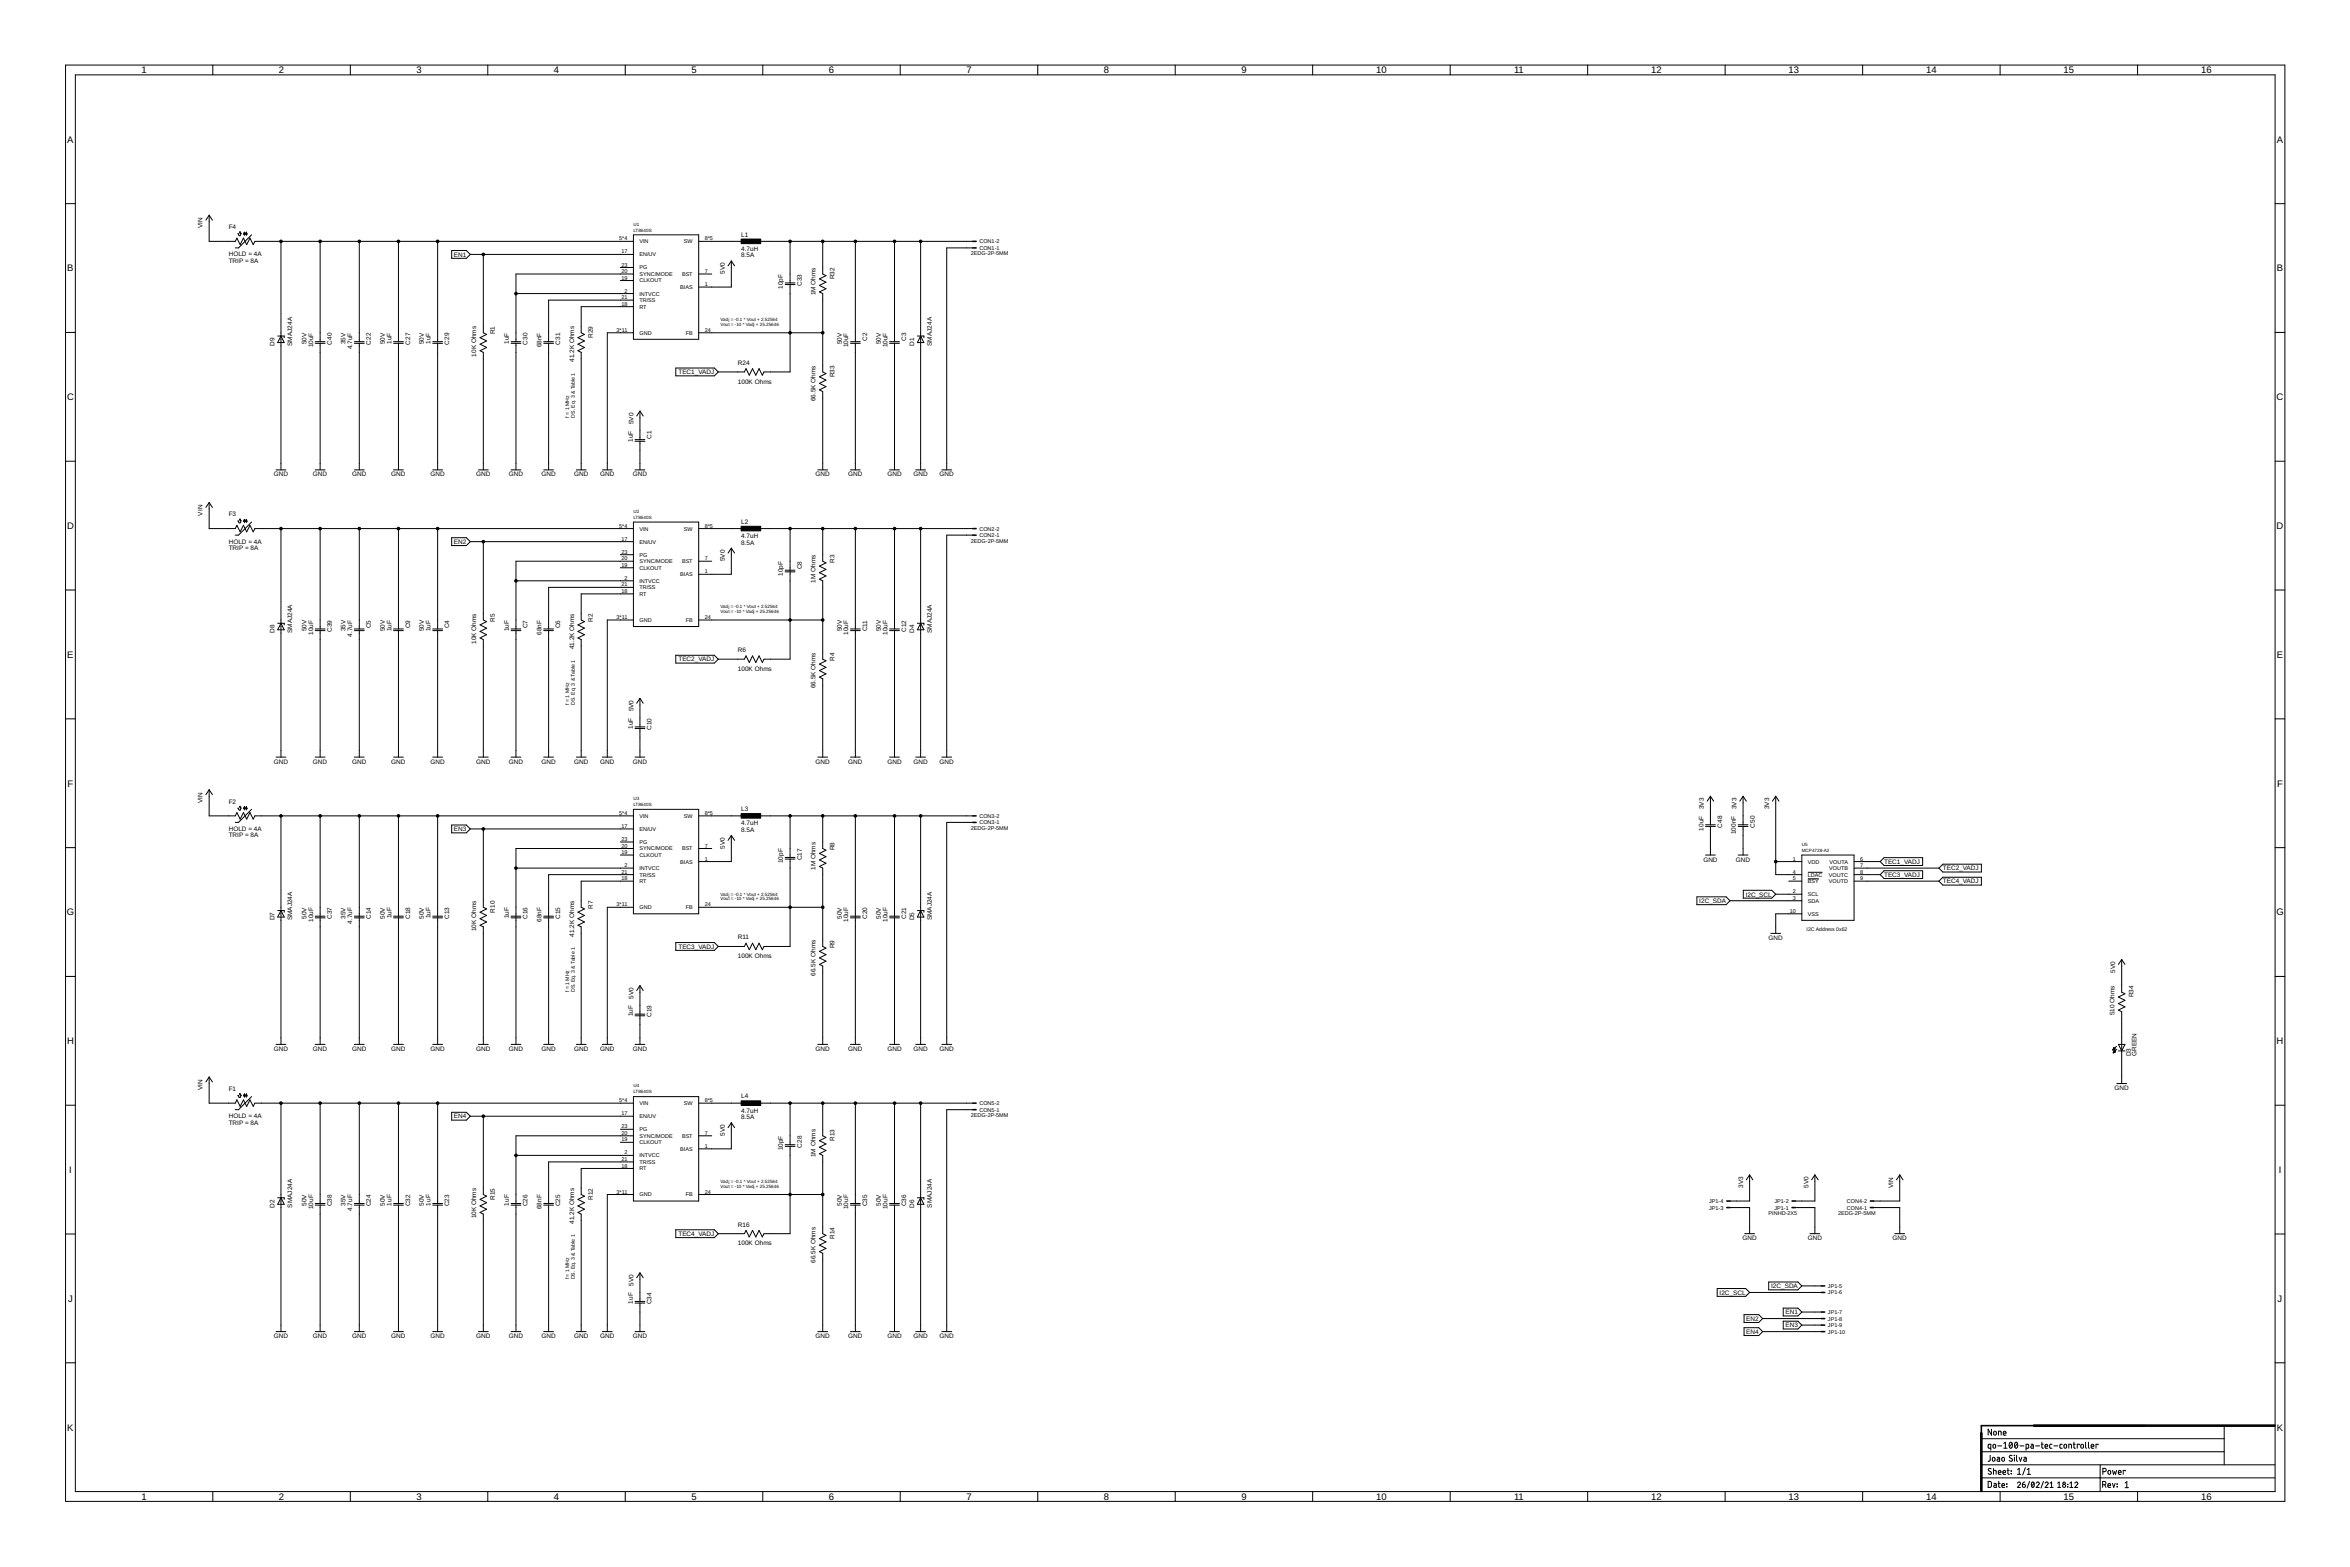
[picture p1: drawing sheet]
<svg xmlns="http://www.w3.org/2000/svg" width="914mm" height="610mm" viewBox="0 0 914 610" stroke-linecap="round" stroke-linejoin="round" font-family="sans-serif">
<defs><g id="words">
<g font-size="3.7">
<text x="55" y="28.5">1</text>
<text x="108.5" y="28.5">2</text>
<text x="162" y="28.5">3</text>
<text x="215.5" y="28.5">4</text>
<text x="269" y="28.5">5</text>
<text x="322.5" y="28.5">6</text>
<text x="376" y="28.5">7</text>
<text x="429.5" y="28.5">8</text>
<text x="483" y="28.5">9</text>
<text x="535.5" y="28.5">10</text>
<text x="589.1" y="28.5">11</text>
<text x="642.5" y="28.5">12</text>
<text x="696" y="28.5">13</text>
<text x="749.5" y="28.5">14</text>
<text x="803" y="28.5">15</text>
<text x="856.4" y="28.5">16</text>
<text x="26.2" y="55.5">A</text>
<text x="885.9" y="55.5">A</text>
<text x="26.2" y="105.6">B</text>
<text x="885.9" y="105.6">B</text>
<text x="26.1" y="155.7">C</text>
<text x="885.8" y="155.7">C</text>
<text x="26.1" y="205.8">D</text>
<text x="885.8" y="205.8">D</text>
<text x="26.2" y="255.9">E</text>
<text x="885.9" y="255.9">E</text>
<text x="26.3" y="306">F</text>
<text x="886" y="306">F</text>
<text x="26" y="356.1">G</text>
<text x="885.7" y="356.1">G</text>
<text x="26.1" y="406.2">H</text>
<text x="885.8" y="406.2">H</text>
<text x="26.9" y="456.3">I</text>
<text x="886.6" y="456.3">I</text>
<text x="26.5" y="506.4">J</text>
<text x="886.2" y="506.4">J</text>
<text x="26.2" y="556.5">K</text>
<text x="885.9" y="556.5">K</text>
<text x="55" y="583.5">1</text>
<text x="108.5" y="583.5">2</text>
<text x="162" y="583.5">3</text>
<text x="215.5" y="583.5">4</text>
<text x="269" y="583.5">5</text>
<text x="322.5" y="583.5">6</text>
<text x="376" y="583.5">7</text>
<text x="429.5" y="583.5">8</text>
<text x="483" y="583.5">9</text>
<text x="535.5" y="583.5">10</text>
<text x="589.1" y="583.5">11</text>
<text x="642.5" y="583.5">12</text>
<text x="696" y="583.5">13</text>
<text x="749.5" y="583.5">14</text>
<text x="803" y="583.5">15</text>
<text x="856.4" y="583.5">16</text>
</g>
<g font-size="2.5">
<text x="78.8" y="88.8" transform="rotate(-90 78.8 88.8)">VIN</text>
<text x="89" y="89.1">F4</text>
<text x="288.4" y="92">L1</text>
<text x="89" y="99.7">HOLD = 4A</text>
<text x="176.6" y="99.9">EN1</text>
<text x="288.4" y="100.1">8.5A</text>
<text x="288.4" y="97.6">4.7uH</text>
<text x="89" y="102.3">TRIP = 8A</text>
<text x="282" y="106.6" transform="rotate(-90 282 106.6)">5V0</text>
<text x="304.7" y="112.3" transform="rotate(-90 304.7 112.3)">10pF</text>
<text x="312" y="111.2" transform="rotate(-90 312 111.2)">C33</text>
<text x="324.7" y="108.6" transform="rotate(-90 324.7 108.6)">R32</text>
<text x="317.4" y="114.9" transform="rotate(-90 317.4 114.9)">1M Ohms</text>
<text x="192.6" y="130.1" transform="rotate(-90 192.6 130.1)">R1</text>
<text x="230.7" y="131.5" transform="rotate(-90 230.7 131.5)">R29</text>
<text x="106.8" y="134.5" transform="rotate(-90 106.8 134.5)">D9</text>
<text x="113.6" y="134.5" transform="rotate(-90 113.6 134.5)">SMAJ24A</text>
<text x="119.3" y="133.9" transform="rotate(-90 119.3 133.9)">50V</text>
<text x="121.8" y="135.2" transform="rotate(-90 121.8 135.2)">10uF</text>
<text x="129.1" y="134" transform="rotate(-90 129.1 134)">C40</text>
<text x="134.5" y="133.9" transform="rotate(-90 134.5 133.9)">35V</text>
<text x="137" y="135.9" transform="rotate(-90 137 135.9)">4.7uF</text>
<text x="144.3" y="134" transform="rotate(-90 144.3 134)">C22</text>
<text x="149.7" y="133.9" transform="rotate(-90 149.7 133.9)">50V</text>
<text x="152.3" y="133.8" transform="rotate(-90 152.3 133.8)">1uF</text>
<text x="159.6" y="134" transform="rotate(-90 159.6 134)">C27</text>
<text x="165" y="133.9" transform="rotate(-90 165 133.9)">50V</text>
<text x="167.5" y="133.8" transform="rotate(-90 167.5 133.8)">1uF</text>
<text x="174.8" y="134" transform="rotate(-90 174.8 134)">C29</text>
<text x="198" y="133.8" transform="rotate(-90 198 133.8)">1uF</text>
<text x="205.3" y="134" transform="rotate(-90 205.3 134)">C30</text>
<text x="210.7" y="135.2" transform="rotate(-90 210.7 135.2)">68nF</text>
<text x="218" y="134" transform="rotate(-90 218 134)">C31</text>
<text x="327.5" y="133.9" transform="rotate(-90 327.5 133.9)">50V</text>
<text x="330.1" y="135.2" transform="rotate(-90 330.1 135.2)">10uF</text>
<text x="337.4" y="132.6" transform="rotate(-90 337.4 132.6)">C2</text>
<text x="342.8" y="133.9" transform="rotate(-90 342.8 133.9)">50V</text>
<text x="345.3" y="135.2" transform="rotate(-90 345.3 135.2)">10uF</text>
<text x="352.6" y="132.6" transform="rotate(-90 352.6 132.6)">C3</text>
<text x="355.7" y="134.5" transform="rotate(-90 355.7 134.5)">D1</text>
<text x="362.5" y="134.5" transform="rotate(-90 362.5 134.5)">SMAJ24A</text>
<text x="185.3" y="138.7" transform="rotate(-90 185.3 138.7)">10K Ohms</text>
<text x="223.4" y="140.8" transform="rotate(-90 223.4 140.8)">41.2K Ohms</text>
<text x="287.1" y="141.9">R24</text>
<text x="264" y="145.6">TEC1_VADJ</text>
<text x="287.1" y="149.2">100K Ohms</text>
<text x="324.7" y="146.7" transform="rotate(-90 324.7 146.7)">R33</text>
<text x="317.4" y="156.1" transform="rotate(-90 317.4 156.1)">66.5K Ohms</text>
<text x="246.5" y="165" transform="rotate(-90 246.5 165)">5V0</text>
<text x="246.2" y="171.9" transform="rotate(-90 246.2 171.9)">1uF</text>
<text x="253.6" y="170.7" transform="rotate(-90 253.6 170.7)">C1</text>
<text x="106.5" y="185.3">GND</text>
<text x="121.8" y="185.3">GND</text>
<text x="137" y="185.3">GND</text>
<text x="152.3" y="185.3">GND</text>
<text x="167.5" y="185.3">GND</text>
<text x="185.3" y="185.3">GND</text>
<text x="198" y="185.3">GND</text>
<text x="210.7" y="185.3">GND</text>
<text x="223.4" y="185.3">GND</text>
<text x="233.5" y="185.3">GND</text>
<text x="246.2" y="185.3">GND</text>
<text x="317.4" y="185.3">GND</text>
<text x="330.1" y="185.3">GND</text>
<text x="345.3" y="185.3">GND</text>
<text x="355.5" y="185.3">GND</text>
<text x="365.6" y="185.3">GND</text>
<text x="78.8" y="200.6" transform="rotate(-90 78.8 200.6)">VIN</text>
<text x="89" y="200.8">F3</text>
<text x="288.4" y="203.8">L2</text>
<text x="288.4" y="209.3">4.7uH</text>
<text x="89" y="211.5">HOLD = 4A</text>
<text x="89" y="214">TRIP = 8A</text>
<text x="176.6" y="211.6">EN2</text>
<text x="288.4" y="211.8">8.5A</text>
<text x="282" y="218.3" transform="rotate(-90 282 218.3)">5V0</text>
<text x="312" y="221.5" transform="rotate(-90 312 221.5)">C8</text>
<text x="324.7" y="219" transform="rotate(-90 324.7 219)">R3</text>
<text x="304.7" y="224.1" transform="rotate(-90 304.7 224.1)">10pF</text>
<text x="317.4" y="226.6" transform="rotate(-90 317.4 226.6)">1M Ohms</text>
<text x="119.3" y="245.7" transform="rotate(-90 119.3 245.7)">50V</text>
<text x="129.1" y="245.8" transform="rotate(-90 129.1 245.8)">C39</text>
<text x="134.5" y="245.7" transform="rotate(-90 134.5 245.7)">35V</text>
<text x="144.3" y="244.4" transform="rotate(-90 144.3 244.4)">C5</text>
<text x="149.7" y="245.7" transform="rotate(-90 149.7 245.7)">50V</text>
<text x="152.3" y="245.5" transform="rotate(-90 152.3 245.5)">1uF</text>
<text x="159.6" y="244.4" transform="rotate(-90 159.6 244.4)">C9</text>
<text x="165" y="245.7" transform="rotate(-90 165 245.7)">50V</text>
<text x="167.5" y="245.5" transform="rotate(-90 167.5 245.5)">1uF</text>
<text x="174.8" y="244.4" transform="rotate(-90 174.8 244.4)">C4</text>
<text x="192.6" y="241.9" transform="rotate(-90 192.6 241.9)">R5</text>
<text x="198" y="245.5" transform="rotate(-90 198 245.5)">1uF</text>
<text x="205.3" y="244.4" transform="rotate(-90 205.3 244.4)">C7</text>
<text x="218" y="244.4" transform="rotate(-90 218 244.4)">C6</text>
<text x="230.7" y="241.9" transform="rotate(-90 230.7 241.9)">R2</text>
<text x="327.5" y="245.7" transform="rotate(-90 327.5 245.7)">50V</text>
<text x="337.4" y="245.6" transform="rotate(-90 337.4 245.6)">C11</text>
<text x="342.8" y="245.7" transform="rotate(-90 342.8 245.7)">50V</text>
<text x="352.6" y="245.8" transform="rotate(-90 352.6 245.8)">C12</text>
<text x="106.8" y="246.3" transform="rotate(-90 106.8 246.3)">D8</text>
<text x="113.6" y="246.3" transform="rotate(-90 113.6 246.3)">SMAJ24A</text>
<text x="121.8" y="246.9" transform="rotate(-90 121.8 246.9)">10uF</text>
<text x="137" y="247.6" transform="rotate(-90 137 247.6)">4.7uF</text>
<text x="185.3" y="250.5" transform="rotate(-90 185.3 250.5)">10K Ohms</text>
<text x="210.7" y="246.9" transform="rotate(-90 210.7 246.9)">68nF</text>
<text x="330.1" y="246.9" transform="rotate(-90 330.1 246.9)">10uF</text>
<text x="345.3" y="246.9" transform="rotate(-90 345.3 246.9)">10uF</text>
<text x="355.7" y="246.3" transform="rotate(-90 355.7 246.3)">D4</text>
<text x="362.5" y="246.3" transform="rotate(-90 362.5 246.3)">SMAJ24A</text>
<text x="223.4" y="252.6" transform="rotate(-90 223.4 252.6)">41.2K Ohms</text>
<text x="264" y="257.3">TEC2_VADJ</text>
<text x="287.1" y="253.7">R6</text>
<text x="324.7" y="257.1" transform="rotate(-90 324.7 257.1)">R4</text>
<text x="287.1" y="261">100K Ohms</text>
<text x="317.4" y="267.8" transform="rotate(-90 317.4 267.8)">66.5K Ohms</text>
<text x="246.5" y="276.8" transform="rotate(-90 246.5 276.8)">5V0</text>
<text x="246.2" y="283.6" transform="rotate(-90 246.2 283.6)">1uF</text>
<text x="253.6" y="283.9" transform="rotate(-90 253.6 283.9)">C10</text>
<text x="106.5" y="297.1">GND</text>
<text x="121.8" y="297.1">GND</text>
<text x="137" y="297.1">GND</text>
<text x="152.3" y="297.1">GND</text>
<text x="167.5" y="297.1">GND</text>
<text x="185.3" y="297.1">GND</text>
<text x="198" y="297.1">GND</text>
<text x="210.7" y="297.1">GND</text>
<text x="223.4" y="297.1">GND</text>
<text x="233.5" y="297.1">GND</text>
<text x="246.2" y="297.1">GND</text>
<text x="317.4" y="297.1">GND</text>
<text x="330.1" y="297.1">GND</text>
<text x="345.3" y="297.1">GND</text>
<text x="355.5" y="297.1">GND</text>
<text x="365.6" y="297.1">GND</text>
<text x="78.8" y="312.3" transform="rotate(-90 78.8 312.3)">VIN</text>
<text x="89" y="312.6">F2</text>
<text x="288.4" y="315.5">L3</text>
<text x="663" y="314.9" transform="rotate(-90 663 314.9)">3V3</text>
<text x="675.7" y="314.9" transform="rotate(-90 675.7 314.9)">3V3</text>
<text x="688.4" y="314.9" transform="rotate(-90 688.4 314.9)">3V3</text>
<text x="89" y="323.2">HOLD = 4A</text>
<text x="176.6" y="323.4">EN3</text>
<text x="288.4" y="323.6">8.5A</text>
<text x="288.4" y="321.1">4.7uH</text>
<text x="662.8" y="323.1" transform="rotate(-90 662.8 323.1)">10uF</text>
<text x="670.1" y="322" transform="rotate(-90 670.1 322)">C48</text>
<text x="682.8" y="322" transform="rotate(-90 682.8 322)">C50</text>
<text x="89" y="325.8">TRIP = 8A</text>
<text x="675.5" y="324.5" transform="rotate(-90 675.5 324.5)">100nF</text>
<text x="282" y="330.1" transform="rotate(-90 282 330.1)">5V0</text>
<text x="304.7" y="335.8" transform="rotate(-90 304.7 335.8)">10pF</text>
<text x="312" y="334.7" transform="rotate(-90 312 334.7)">C17</text>
<text x="324.7" y="330.8" transform="rotate(-90 324.7 330.8)">R8</text>
<text x="662.8" y="335.2">GND</text>
<text x="675.5" y="335.2">GND</text>
<text x="317.4" y="338.4" transform="rotate(-90 317.4 338.4)">1M Ohms</text>
<text x="733.1" y="336.1">TEC1_VADJ</text>
<text x="733.1" y="341.1">TEC3_VADJ</text>
<text x="756" y="338.6">TEC2_VADJ</text>
<text x="756" y="343.7">TEC4_VADJ</text>
<text x="230.7" y="353.6" transform="rotate(-90 230.7 353.6)">R7</text>
<text x="661.2" y="351.3">I2C_SDA</text>
<text x="679.3" y="348.8">I2C_SCL</text>
<text x="106.8" y="358" transform="rotate(-90 106.8 358)">D7</text>
<text x="113.6" y="358" transform="rotate(-90 113.6 358)">SMAJ24A</text>
<text x="119.3" y="357.4" transform="rotate(-90 119.3 357.4)">50V</text>
<text x="121.8" y="358.7" transform="rotate(-90 121.8 358.7)">10uF</text>
<text x="129.1" y="357.5" transform="rotate(-90 129.1 357.5)">C37</text>
<text x="134.5" y="357.4" transform="rotate(-90 134.5 357.4)">35V</text>
<text x="137" y="359.4" transform="rotate(-90 137 359.4)">4.7uF</text>
<text x="144.3" y="357.5" transform="rotate(-90 144.3 357.5)">C14</text>
<text x="149.7" y="357.4" transform="rotate(-90 149.7 357.4)">50V</text>
<text x="152.3" y="357.3" transform="rotate(-90 152.3 357.3)">1uF</text>
<text x="159.6" y="357.5" transform="rotate(-90 159.6 357.5)">C18</text>
<text x="165" y="357.4" transform="rotate(-90 165 357.4)">50V</text>
<text x="167.5" y="357.3" transform="rotate(-90 167.5 357.3)">1uF</text>
<text x="174.8" y="357.5" transform="rotate(-90 174.8 357.5)">C13</text>
<text x="192.6" y="355" transform="rotate(-90 192.6 355)">R10</text>
<text x="198" y="357.3" transform="rotate(-90 198 357.3)">1uF</text>
<text x="205.3" y="357.5" transform="rotate(-90 205.3 357.5)">C16</text>
<text x="210.7" y="358.7" transform="rotate(-90 210.7 358.7)">68nF</text>
<text x="218" y="357.5" transform="rotate(-90 218 357.5)">C15</text>
<text x="327.5" y="357.4" transform="rotate(-90 327.5 357.4)">50V</text>
<text x="330.1" y="358.7" transform="rotate(-90 330.1 358.7)">10uF</text>
<text x="337.4" y="357.5" transform="rotate(-90 337.4 357.5)">C20</text>
<text x="342.8" y="357.4" transform="rotate(-90 342.8 357.4)">50V</text>
<text x="345.3" y="358.7" transform="rotate(-90 345.3 358.7)">10uF</text>
<text x="352.6" y="357.5" transform="rotate(-90 352.6 357.5)">C21</text>
<text x="355.7" y="358" transform="rotate(-90 355.7 358)">D5</text>
<text x="362.5" y="358" transform="rotate(-90 362.5 358)">SMAJ24A</text>
<text x="185.3" y="362.2" transform="rotate(-90 185.3 362.2)">10K Ohms</text>
<text x="223.4" y="364.3" transform="rotate(-90 223.4 364.3)">41.2K Ohms</text>
<text x="287.1" y="365.4">R11</text>
<text x="688.2" y="365.7">GND</text>
<text x="264" y="369.1">TEC3_VADJ</text>
<text x="324.7" y="368.8" transform="rotate(-90 324.7 368.8)">R9</text>
<text x="287.1" y="372.7">100K Ohms</text>
<text x="317.4" y="379.6" transform="rotate(-90 317.4 379.6)">66.5K Ohms</text>
<text x="823" y="378.3" transform="rotate(-90 823 378.3)">5V0</text>
<text x="246.5" y="388.5" transform="rotate(-90 246.5 388.5)">5V0</text>
<text x="830.1" y="388" transform="rotate(-90 830.1 388)">R34</text>
<text x="246.2" y="395.4" transform="rotate(-90 246.2 395.4)">1uF</text>
<text x="253.6" y="395.6" transform="rotate(-90 253.6 395.6)">C19</text>
<text x="822.8" y="395" transform="rotate(-90 822.8 395)">510 Ohms</text>
<text x="106.5" y="408.8">GND</text>
<text x="121.8" y="408.8">GND</text>
<text x="137" y="408.8">GND</text>
<text x="152.3" y="408.8">GND</text>
<text x="167.5" y="408.8">GND</text>
<text x="185.3" y="408.8">GND</text>
<text x="198" y="408.8">GND</text>
<text x="210.7" y="408.8">GND</text>
<text x="223.4" y="408.8">GND</text>
<text x="233.5" y="408.8">GND</text>
<text x="246.2" y="408.8">GND</text>
<text x="317.4" y="408.8">GND</text>
<text x="330.1" y="408.8">GND</text>
<text x="345.3" y="408.8">GND</text>
<text x="355.5" y="408.8">GND</text>
<text x="365.6" y="408.8">GND</text>
<text x="829.1" y="410.9" transform="rotate(-90 829.1 410.9)">D3</text>
<text x="831.3" y="410.9" transform="rotate(-90 831.3 410.9)">GREEN</text>
<text x="78.8" y="424.1" transform="rotate(-90 78.8 424.1)">VIN</text>
<text x="89" y="424.3">F1</text>
<text x="822.8" y="424.1">GND</text>
<text x="288.4" y="427.3">L4</text>
<text x="89" y="435">HOLD = 4A</text>
<text x="89" y="437.5">TRIP = 8A</text>
<text x="176.6" y="435.1">EN4</text>
<text x="288.4" y="435.3">8.5A</text>
<text x="288.4" y="432.8">4.7uH</text>
<text x="282" y="441.8" transform="rotate(-90 282 441.8)">5V0</text>
<text x="324.7" y="443.9" transform="rotate(-90 324.7 443.9)">R13</text>
<text x="304.7" y="447.6" transform="rotate(-90 304.7 447.6)">10pF</text>
<text x="312" y="446.4" transform="rotate(-90 312 446.4)">C28</text>
<text x="317.4" y="450.1" transform="rotate(-90 317.4 450.1)">1M Ohms</text>
<text x="192.6" y="466.8" transform="rotate(-90 192.6 466.8)">R15</text>
<text x="230.7" y="466.8" transform="rotate(-90 230.7 466.8)">R12</text>
<text x="678.3" y="462.2" transform="rotate(-90 678.3 462.2)">3V3</text>
<text x="703.6" y="462.2" transform="rotate(-90 703.6 462.2)">5V0</text>
<text x="736.7" y="462.2" transform="rotate(-90 736.7 462.2)">VIN</text>
<text x="106.8" y="469.8" transform="rotate(-90 106.8 469.8)">D2</text>
<text x="113.6" y="469.8" transform="rotate(-90 113.6 469.8)">SMAJ24A</text>
<text x="119.3" y="469.2" transform="rotate(-90 119.3 469.2)">50V</text>
<text x="121.8" y="470.4" transform="rotate(-90 121.8 470.4)">10uF</text>
<text x="129.1" y="469.3" transform="rotate(-90 129.1 469.3)">C38</text>
<text x="134.5" y="469.2" transform="rotate(-90 134.5 469.2)">35V</text>
<text x="137" y="471.1" transform="rotate(-90 137 471.1)">4.7uF</text>
<text x="144.3" y="469.3" transform="rotate(-90 144.3 469.3)">C24</text>
<text x="149.7" y="469.2" transform="rotate(-90 149.7 469.2)">50V</text>
<text x="152.3" y="469" transform="rotate(-90 152.3 469)">1uF</text>
<text x="159.6" y="469.3" transform="rotate(-90 159.6 469.3)">C32</text>
<text x="165" y="469.2" transform="rotate(-90 165 469.2)">50V</text>
<text x="167.5" y="469" transform="rotate(-90 167.5 469)">1uF</text>
<text x="174.8" y="469.3" transform="rotate(-90 174.8 469.3)">C23</text>
<text x="185.3" y="474" transform="rotate(-90 185.3 474)">10K Ohms</text>
<text x="198" y="469" transform="rotate(-90 198 469)">1uF</text>
<text x="205.3" y="469.3" transform="rotate(-90 205.3 469.3)">C26</text>
<text x="210.7" y="470.4" transform="rotate(-90 210.7 470.4)">68nF</text>
<text x="218" y="469.3" transform="rotate(-90 218 469.3)">C25</text>
<text x="327.5" y="469.2" transform="rotate(-90 327.5 469.2)">50V</text>
<text x="330.1" y="470.4" transform="rotate(-90 330.1 470.4)">10uF</text>
<text x="337.4" y="469.3" transform="rotate(-90 337.4 469.3)">C35</text>
<text x="342.8" y="469.2" transform="rotate(-90 342.8 469.2)">50V</text>
<text x="345.3" y="470.4" transform="rotate(-90 345.3 470.4)">10uF</text>
<text x="352.6" y="469.3" transform="rotate(-90 352.6 469.3)">C36</text>
<text x="355.7" y="469.8" transform="rotate(-90 355.7 469.8)">D6</text>
<text x="362.5" y="469.8" transform="rotate(-90 362.5 469.8)">SMAJ24A</text>
<text x="223.4" y="476.1" transform="rotate(-90 223.4 476.1)">41.2K Ohms</text>
<text x="287.1" y="477.2">R16</text>
<text x="264" y="480.8">TEC4_VADJ</text>
<text x="287.1" y="484.5">100K Ohms</text>
<text x="324.7" y="482" transform="rotate(-90 324.7 482)">R14</text>
<text x="678" y="482.5">GND</text>
<text x="703.4" y="482.5">GND</text>
<text x="736.4" y="482.5">GND</text>
<text x="317.4" y="491.3" transform="rotate(-90 317.4 491.3)">66.5K Ohms</text>
<text x="246.5" y="500.3" transform="rotate(-90 246.5 500.3)">5V0</text>
<text x="669.1" y="503.7">I2C_SCL</text>
<text x="689.2" y="501.1">I2C_SDA</text>
<text x="246.2" y="507.1" transform="rotate(-90 246.2 507.1)">1uF</text>
<text x="253.6" y="507.4" transform="rotate(-90 253.6 507.4)">C34</text>
<text x="679.5" y="513.8">EN2</text>
<text x="694.7" y="511.3">EN1</text>
<text x="106.5" y="520.6">GND</text>
<text x="121.8" y="520.6">GND</text>
<text x="137" y="520.6">GND</text>
<text x="152.3" y="520.6">GND</text>
<text x="167.5" y="520.6">GND</text>
<text x="185.3" y="520.6">GND</text>
<text x="198" y="520.6">GND</text>
<text x="210.7" y="520.6">GND</text>
<text x="223.4" y="520.6">GND</text>
<text x="233.5" y="520.6">GND</text>
<text x="246.2" y="520.6">GND</text>
<text x="317.4" y="520.6">GND</text>
<text x="330.1" y="520.6">GND</text>
<text x="345.3" y="520.6">GND</text>
<text x="355.5" y="520.6">GND</text>
<text x="365.6" y="520.6">GND</text>
<text x="679.5" y="518.9">EN4</text>
<text x="694.7" y="516.4">EN3</text>
</g>
<g font-size="2.1">
<text x="240.9" y="93.5">5*4</text>
<text x="248.8" y="94.7">VIN</text>
<text x="266.1" y="94.7">SW</text>
<text x="274.2" y="93.5">8*5</text>
<text x="381.1" y="94.7">CON1-2</text>
<text x="241.8" y="98.6">17</text>
<text x="248.8" y="99.7">EN/UV</text>
<text x="377.8" y="99.4">2EDG-2P-5MM</text>
<text x="381.1" y="97.2">CON1-1</text>
<text x="241.8" y="103.7">23</text>
<text x="241.8" y="106.2">20</text>
<text x="248.8" y="104.8">PG</text>
<text x="248.8" y="107.4">SYNC/MODE</text>
<text x="265.4" y="107.4">BST</text>
<text x="274.2" y="106.2">7</text>
<text x="241.8" y="108.8">19</text>
<text x="243" y="113.9">2</text>
<text x="248.8" y="109.9">CLKOUT</text>
<text x="264.7" y="112.4">BIAS</text>
<text x="274.2" y="111.3">1</text>
<text x="241.8" y="118.9">18</text>
<text x="241.8" y="116.4">21</text>
<text x="248.8" y="117.5">TR/SS</text>
<text x="248.8" y="115">INTVCC</text>
<text x="248.8" y="120.1">RT</text>
<text x="239.9" y="129.1">3*11</text>
<text x="248.8" y="130.2">GND</text>
<text x="266.8" y="130.2">FB</text>
<text x="274.2" y="129.1">24</text>
<text x="240.9" y="205.3">5*4</text>
<text x="248.8" y="206.4">VIN</text>
<text x="266.1" y="206.4">SW</text>
<text x="274.2" y="205.3">8*5</text>
<text x="381.1" y="206.4">CON2-2</text>
<text x="381.1" y="208.9">CON2-1</text>
<text x="241.8" y="210.4">17</text>
<text x="241.8" y="215.4">23</text>
<text x="248.8" y="211.5">EN/UV</text>
<text x="377.8" y="211.1">2EDG-2P-5MM</text>
<text x="241.8" y="218">20</text>
<text x="241.8" y="220.5">19</text>
<text x="248.8" y="216.6">PG</text>
<text x="248.8" y="219.1">SYNC/MODE</text>
<text x="248.8" y="221.6">CLKOUT</text>
<text x="265.4" y="219.1">BST</text>
<text x="274.2" y="218">7</text>
<text x="243" y="225.6">2</text>
<text x="248.8" y="226.7">INTVCC</text>
<text x="264.7" y="224.2">BIAS</text>
<text x="274.2" y="223.1">1</text>
<text x="241.8" y="230.7">18</text>
<text x="241.8" y="228.1">21</text>
<text x="248.8" y="231.8">RT</text>
<text x="248.8" y="229.3">TR/SS</text>
<text x="239.9" y="240.8">3*11</text>
<text x="248.8" y="242">GND</text>
<text x="266.8" y="242">FB</text>
<text x="274.2" y="240.8">24</text>
<text x="240.9" y="317">5*4</text>
<text x="274.2" y="317">8*5</text>
<text x="241.8" y="322.1">17</text>
<text x="248.8" y="323.2">EN/UV</text>
<text x="248.8" y="318.2">VIN</text>
<text x="266.1" y="318.2">SW</text>
<text x="377.8" y="322.9">2EDG-2P-5MM</text>
<text x="381.1" y="318.2">CON3-2</text>
<text x="381.1" y="320.7">CON3-1</text>
<text x="241.8" y="327.2">23</text>
<text x="241.8" y="329.7">20</text>
<text x="248.8" y="328.3">PG</text>
<text x="274.2" y="329.7">7</text>
<text x="241.8" y="332.3">19</text>
<text x="248.8" y="330.9">SYNC/MODE</text>
<text x="248.8" y="333.4">CLKOUT</text>
<text x="264.7" y="335.9">BIAS</text>
<text x="265.4" y="330.9">BST</text>
<text x="274.2" y="334.8">1</text>
<text x="697.6" y="334.8">1</text>
<text x="703.4" y="335.9">VDD</text>
<text x="711.9" y="335.9">VOUTA</text>
<text x="723.8" y="334.8">6</text>
<text x="241.8" y="339.9">21</text>
<text x="243" y="337.4">2</text>
<text x="248.8" y="341">TR/SS</text>
<text x="248.8" y="338.5">INTVCC</text>
<text x="697.6" y="339.9">4</text>
<text x="703.4" y="341">LDAC</text>
<text x="711.6" y="341">VOUTC</text>
<text x="711.7" y="338.5">VOUTB</text>
<text x="723.8" y="337.4">7</text>
<text x="723.8" y="339.9">8</text>
<text x="241.8" y="342.4">18</text>
<text x="248.8" y="343.6">RT</text>
<text x="697.6" y="347.5">2</text>
<text x="697.6" y="342.4">5</text>
<text x="703.4" y="343.6">BSY</text>
<text x="711.6" y="343.6">VOUTD</text>
<text x="723.8" y="342.4">9</text>
<text x="239.9" y="352.6">3*11</text>
<text x="248.8" y="353.7">GND</text>
<text x="266.8" y="353.7">FB</text>
<text x="274.2" y="352.6">24</text>
<text x="697.6" y="350.1">3</text>
<text x="703.4" y="348.6">SCL</text>
<text x="703.4" y="351.2">SDA</text>
<text x="696.4" y="355.1">10</text>
<text x="703.4" y="356.3">VSS</text>
<text x="240.9" y="428.8">5*4</text>
<text x="248.8" y="429.9">VIN</text>
<text x="266.1" y="429.9">SW</text>
<text x="274.2" y="428.8">8*5</text>
<text x="381.1" y="429.9">CON5-2</text>
<text x="241.8" y="433.9">17</text>
<text x="248.8" y="435">EN/UV</text>
<text x="377.8" y="434.6">2EDG-2P-5MM</text>
<text x="381.1" y="432.4">CON5-1</text>
<text x="241.8" y="438.9">23</text>
<text x="241.8" y="441.5">20</text>
<text x="248.8" y="440.1">PG</text>
<text x="248.8" y="442.6">SYNC/MODE</text>
<text x="265.4" y="442.6">BST</text>
<text x="274.2" y="441.5">7</text>
<text x="241.8" y="444">19</text>
<text x="243" y="449.1">2</text>
<text x="248.8" y="445.1">CLKOUT</text>
<text x="264.7" y="447.7">BIAS</text>
<text x="274.2" y="446.6">1</text>
<text x="241.8" y="454.2">18</text>
<text x="241.8" y="451.6">21</text>
<text x="248.8" y="455.3">RT</text>
<text x="248.8" y="452.8">TR/SS</text>
<text x="248.8" y="450.2">INTVCC</text>
<text x="239.9" y="464.3">3*11</text>
<text x="248.8" y="465.5">GND</text>
<text x="266.8" y="465.5">FB</text>
<text x="274.2" y="464.3">24</text>
<text x="665" y="470.5">JP1-3</text>
<text x="665" y="468">JP1-4</text>
<text x="688.2" y="472.7">PINHD-2X5</text>
<text x="690.4" y="470.5">JP1-1</text>
<text x="690.4" y="468">JP1-2</text>
<text x="715.2" y="472.7">2EDG-2P-5MM</text>
<text x="718.7" y="468">CON4-2</text>
<text x="718.7" y="470.5">CON4-1</text>
<text x="711.3" y="501">JP1-5</text>
<text x="711.3" y="503.6">JP1-6</text>
<text x="711.3" y="511.2">JP1-7</text>
<text x="711.3" y="513.7">JP1-8</text>
<text x="711.3" y="516.3">JP1-9</text>
<text x="711.3" y="518.8">JP1-10</text>
</g>
<g font-size="2">
<text x="221.5" y="162.5" transform="rotate(-90 221.5 162.5)">f = 1 MHz</text>
<text x="223.6" y="162.5" transform="rotate(-90 223.6 162.5)">DS. Eq. 3 &amp; Table 1</text>
<text x="221.5" y="274.2" transform="rotate(-90 221.5 274.2)">f = 1 MHz</text>
<text x="223.6" y="274.2" transform="rotate(-90 223.6 274.2)">DS. Eq. 3 &amp; Table 1</text>
<text x="703" y="362">I2C Address 0x62</text>
<text x="221.5" y="386" transform="rotate(-90 221.5 386)">f = 1 MHz</text>
<text x="223.6" y="386" transform="rotate(-90 223.6 386)">DS. Eq. 3 &amp; Table 1</text>
<text x="221.5" y="497.7" transform="rotate(-90 221.5 497.7)">f = 1 MHz</text>
<text x="223.6" y="497.7" transform="rotate(-90 223.6 497.7)">DS. Eq. 3 &amp; Table 1</text>
</g>
<g font-size="1.8">
<text x="246.5" y="87.8">U1</text>
<text x="246.5" y="90.1">LT8640S</text>
<text x="280.4" y="124.9">Vadj = -0.1 * Vout + 2.52564</text>
<text x="280.4" y="126.8">Vout = -10 * Vadj + 25.25646</text>
<text x="246.5" y="201.8">LT8640S</text>
<text x="246.5" y="199.5">U2</text>
<text x="280.4" y="236.6">Vadj = -0.1 * Vout + 2.52564</text>
<text x="280.4" y="238.5">Vout = -10 * Vadj + 25.25646</text>
<text x="246.5" y="311.3">U3</text>
<text x="246.5" y="313.6">LT8640S</text>
<text x="701.1" y="329.1">U5</text>
<text x="701.1" y="331.4">MCP4728-A2</text>
<text x="280.4" y="348.4">Vadj = -0.1 * Vout + 2.52564</text>
<text x="280.4" y="350.3">Vout = -10 * Vadj + 25.25646</text>
<text x="246.5" y="425.3">LT8640S</text>
<text x="246.5" y="423.1">U4</text>
<text x="280.4" y="460.1">Vadj = -0.1 * Vout + 2.52564</text>
<text x="280.4" y="462">Vout = -10 * Vadj + 25.25646</text>
</g>
</g></defs>
<g fill="none" stroke="#000" stroke-width=".39">
<path d="M25.5 25.3h863.6v558.8h-863.6zM29.3 29.1h856v551.2h-856zM82.8 25.3v3.8M136.3 25.3v3.8M189.8 25.3v3.8M243.3 25.3v3.8M296.8 25.3v3.8M350.3 25.3v3.8M403.8 25.3v3.8M457.3 25.3v3.8M510.8 25.3v3.8M564.3 25.3v3.8"/>
<path d="M617.8 25.3v3.8M671.3 25.3v3.8M724.8 25.3v3.8M778.3 25.3v3.8M831.7 25.3v3.8M25.5 79.2h3.8M885.3 79.2h3.8M81.4 83.7v10.2h10.1l.7-1.3 1.3 2.6 1.2-2.6 1.3 2.6 1.3-2.6 1.2 2.6 .7-1.3h147.3M81.4 83.7l1.3 1.9M81.4 83.7l-1.3 1.9M94 90.8a.45 .45 0 0 1-.6 0 .45 .45 0 0 1 0-.6 .76 .76 0 0 1 .4 .8 .76 .76 0 0 1-.8 .6l-.2-.7-.3 .1M94.9 91h.4"/>
<path d="M94.9 90.9h.4M95 90.8h.2M95 90.7h.2M95 90.6h.2M95.1 90.4h.1M95.1 90.3v1.3M95.1 90.3l.3 .8h-.6zM95.6 91h.5M95.7 90.9h.4M95.7 90.8h.3M95.8 90.7h.2M95.8 90.6h.1"/>
<path d="M95.8 90.4h.1M95.9 90.3v1.3M95.9 90.3l.2 .8h-.5zM97.9 91.4l-5.1 5h-1.3M109.3 93.9v88.9M124.6 93.9v39M139.8 93.9v39M155 93.9v39M170.3 93.9v39M175.7 97.5h5.8l1.5 1.5-1.5 1.5h-5.8zM183 99h63.5M188.1 99v30.5l1.2 .6-2.5 1.3 2.5 1.2-2.5 1.3 2.5 1.3-2.5 1.2 1.3 .7v45.7"/>
<path d="M246.5 91.4h25.4v40.6h-25.4zM271.9 93.9h17.7M294.7 93.9h83.8M307.4 93.9v16.2M320.1 93.9v12.7l1.3 .6-2.5 1.3 2.5 1.3-2.5 1.2 2.5 1.3-2.5 1.3 1.2 .6v30.5l1.3 .6-2.5 1.3 2.5 1.3-2.5 1.2 2.5 1.3-2.5 1.3 1.2 .6v30.5M332.8 93.9v39M348.1 93.9v39M358.2 93.9v88.9M378.5 96.4h-10.1v86.4M200.8 114.2h45.7M241.4 104.1h5.1M241.4 109.1h5.1"/>
<path d="M246.5 106.6h-45.7v26.3M246.5 116.8h-33v16.1M246.5 119.3h-20.4v10.2l1.3 .6-2.5 1.3 2.5 1.2-2.5 1.3 2.5 1.3-2.5 1.2 1.2 .7v45.7M271.9 106.6h5M284.6 101.5v10.2h-12.7M284.6 101.5l1.2 1.9M284.6 101.5l-1.3 1.9M305.5 110.1h3.8M305.5 110.7h3.8M307.4 110.7v34h-10.1l-.7 1.3-1.2-2.6-1.3 2.6-1.3-2.6-1.3 2.6-1.2-2.6-.7 1.3h-10.1M25.5 129.3h3.8M108.1 130.7h2.5v.7"/>
<path d="M109.3 130.7l1.3 2.6h-2.5zM122.7 132.9h3.8M122.7 133.6h3.8M124.6 133.6v49.2M137.9 132.9h3.8M137.9 133.6h3.8M139.8 133.6v49.2M153.1 132.9h3.9M153.1 133.6h3.9M155 133.6v49.2M168.4 132.9h3.8M168.4 133.6h3.8"/>
<path d="M170.3 133.6v49.2M198.9 132.9h3.8M198.9 133.6h3.8M200.8 133.6v49.2M211.6 132.9h3.8M211.6 133.6h3.8M213.5 133.6v49.2M246.5 129.5h-10.2v53.3M271.9 129.5h48.2M330.9 132.9h3.8M330.9 133.6h3.8M332.8 133.6v49.2"/>
<path d="M346.2 132.9h3.8M346.2 133.6h3.8M348.1 133.6v49.2M357 130.7h2.5v.7M358.2 130.7l1.3 2.6h-2.5zM885.3 129.3h3.8M249 159.9v11.1M249 159.9l1.3 1.9M249 159.9l-1.3 1.9M263 143.2h15l1.5 1.5-1.5 1.5h-15zM25.5 179.4h3.8M247.1 171h3.8"/>
<path d="M247.1 171.7h3.8M249 171.7v11.1M885.3 179.4h3.8M81.4 195.5v10.1h10.1l.7-1.2 1.3 2.5 1.2-2.5 1.3 2.5 1.3-2.5 1.2 2.5 .7-1.3h147.3M81.4 195.5l1.3 1.9M81.4 195.5l-1.3 1.9M107.4 182.8h3.8M122.7 182.8h3.8M137.9 182.8h3.8M153.1 182.8h3.9M168.4 182.8h3.8M186.2 182.8h3.8"/>
<path d="M198.9 182.8h3.8M211.6 182.8h3.8M224.3 182.8h3.7M234.4 182.8h3.8M247.1 182.8h3.8M318.2 182.8h3.8M330.9 182.8h3.8M346.2 182.8h3.8M356.3 182.8h3.8M366.5 182.8h3.8M94 202.6a.45 .45 0 0 1-.6-.1 .45 .45 0 0 1 0-.6 .76 .76 0 0 1 .4 .9 .76 .76 0 0 1-.8 .6l-.2-.7-.3 .1M94.9 202.7h.4"/>
<path d="M94.9 202.6h.4M95 202.5h.2M95 202.4h.2M95 202.2h.1M95.1 202.1h.1M95.1 202.1v1.2M95.1 202.1l.3 .7h-.6zM95.7 202.7h.4M95.7 202.6h.3M95.7 202.5h.3M95.8 202.4h.1M95.8 202.2h.1"/>
<path d="M95.8 202.1h.1M95.9 202.1v1.2M95.9 202.1l.2 .7h-.5zM97.9 203.1l-5.1 5.1h-1.3M109.3 205.6v88.9M124.6 205.6v39.1M139.8 205.6v39.1M155 205.6v39.1M170.3 205.6v39.1M175.7 209.2h5.8l1.5 1.5-1.5 1.5h-5.8zM183 210.7h63.5M188.1 210.7v30.5l1.2 .6-2.5 1.3 2.5 1.3-2.5 1.2 2.5 1.3-2.5 1.3 1.3 .6v45.7"/>
<path d="M241.4 215.8h5.1M246.5 218.3h-45.7v26.4M246.5 203.1h25.4v40.6h-25.4zM271.9 205.6h17.7M271.9 218.3h5M284.6 213.3l1.2 1.9M284.6 213.3l-1.3 1.9M284.6 213.3v10.1h-12.7M294.7 205.6h83.8M307.4 205.6v16.2M320.1 205.6v12.7l1.3 .7-2.5 1.2 2.5 1.3-2.5 1.3 2.5 1.2-2.5 1.3 1.2 .7v30.4l1.3 .7-2.5 1.2 2.5 1.3-2.5 1.3 2.5 1.2-2.5 1.3 1.2 .7v30.4M332.8 205.6v39.1"/>
<path d="M348.1 205.6v39.1M358.2 205.6v88.9M378.5 208.2h-10.1v86.3M25.5 229.5h3.8M200.8 226h45.7M241.4 220.9h5.1M246.5 228.5h-33v16.2M246.5 231h-20.4v10.2l1.3 .6-2.5 1.3 2.5 1.3-2.5 1.2 2.5 1.3-2.5 1.3 1.2 .6v45.7M305.5 221.8h3.8M305.5 222.5h3.8M307.4 222.5v33.9h-10.1l-.7 1.3-1.2-2.5-1.3 2.5-1.3-2.5-1.3 2.5-1.2-2.5-.7 1.2h-10.1M885.3 229.5h3.8"/>
<path d="M108.1 242.5h2.5v.6M109.3 242.5l1.3 2.5h-2.5zM122.7 244.7h3.8M122.7 245.3h3.8M124.6 245.3v49.2M137.9 244.7h3.8M137.9 245.3h3.8M139.8 245.3v49.2M153.1 244.7h3.9M153.1 245.3h3.9M155 245.3v49.2M168.4 244.7h3.8"/>
<path d="M168.4 245.3h3.8M170.3 245.3v49.2M198.9 244.7h3.8M198.9 245.3h3.8M200.8 245.3v49.2M211.6 244.7h3.8M211.6 245.3h3.8M213.5 245.3v49.2M246.5 241.2h-10.2v53.3M263 254.9h15l1.5 1.5-1.5 1.6h-15zM271.9 241.2h48.2M330.9 244.7h3.8"/>
<path d="M330.9 245.3h3.8M332.8 245.3v49.2M346.2 244.7h3.8M346.2 245.3h3.8M348.1 245.3v49.2M357 242.5h2.5v.6M358.2 242.5l1.3 2.5h-2.5zM25.5 279.7h3.8M249 271.7v11.1M249 271.7l1.3 1.9M249 271.7l-1.3 1.9M885.3 279.7h3.8"/>
<path d="M107.4 294.5h3.8M122.7 294.5h3.8M137.9 294.5h3.8M153.1 294.5h3.9M168.4 294.5h3.8M186.2 294.5h3.8M198.9 294.5h3.8M211.6 294.5h3.8M224.3 294.5h3.7M234.4 294.5h3.8M247.1 294.5h3.8M247.1 282.8h3.8"/>
<path d="M247.1 283.4h3.8M249 283.4v11.1M318.2 294.5h3.8M330.9 294.5h3.8M346.2 294.5h3.8M356.3 294.5h3.8M366.5 294.5h3.8M81.4 307.2v10.2h10.1l.7-1.3 1.3 2.6 1.2-2.6 1.3 2.6 1.3-2.6 1.2 2.6 .7-1.3h147.3M81.4 307.2l1.3 1.9M81.4 307.2l-1.3 1.9M94 314.3a.45 .45 0 0 1-.6 0 .45 .45 0 0 1 0-.6 .76 .76 0 0 1 .4 .8 .76 .76 0 0 1-.8 .6l-.2-.6h-.3M94.9 314.5h.4"/>
<path d="M94.9 314.3h.4M95 314.2h.2M95 314.1h.2M95.1 314h.1M95.1 313.8v1.3M95.1 313.8l.3 .8h-.6zM95.1 313.8v.1M95.7 314.5h.4M95.7 314.3h.3M95.7 314.2h.3M95.8 314.1h.1M95.8 314h.1"/>
<path d="M95.9 313.8v1.3M95.9 313.8l.2 .8h-.5zM95.9 313.8v.1M97.9 314.9l-5.1 5h-1.3M109.3 317.4v88.9M124.6 317.4v39M139.8 317.4v39M155 317.4v39M170.3 317.4v39M246.5 314.9h25.4v40.6h-25.4zM271.9 317.4h17.7M294.7 317.4h83.8"/>
<path d="M307.4 317.4v16.2M320.1 317.4v12.7l1.3 .6-2.5 1.3 2.5 1.3-2.5 1.2 2.5 1.3-2.5 1.3 1.2 .6v30.5l1.3 .6-2.5 1.3 2.5 1.3-2.5 1.2 2.5 1.3-2.5 1.3 1.2 .6v30.5M332.8 317.4v39M348.1 317.4v39M358.2 317.4v88.9M378.5 319.9h-10.1v86.4M665.5 309.8v11.1M665.5 309.8l1.3 1.9M665.5 309.8l-1.2 1.9M678.2 309.8v11.1M678.2 309.8l1.3 1.9M678.2 309.8l-1.2 1.9"/>
<path d="M690.9 309.8v30.5h10.2M690.9 309.8l1.3 1.9M690.9 309.8l-1.2 1.9M25.5 329.8h3.8M175.7 321h5.8l1.5 1.5-1.5 1.5h-5.8zM183 322.5h63.5M188.1 322.5v30.5l1.2 .6-2.5 1.3 2.5 1.2-2.5 1.3 2.5 1.3-2.5 1.2 1.3 .7v45.7M200.8 337.7h45.7M241.4 327.6h5.1M241.4 332.6h5.1M246.5 330.1h-45.7v26.3M271.9 330.1h5"/>
<path d="M284.6 325v10.2h-12.7M284.6 325l1.2 1.9M284.6 325l-1.3 1.9M305.5 333.6h3.8M305.5 334.2h3.8M307.4 334.2v34h-10.1l-.7 1.3-1.2-2.6-1.3 2.6-1.3-2.6-1.3 2.6-1.2-2.6-.7 1.3h-10.1M663.6 332.6h3.8M663.6 320.9h3.8M663.6 321.5h3.8M665.5 321.5v11.1M676.3 332.6h3.8M676.3 320.9h3.8"/>
<path d="M676.3 321.5h3.8M678.2 321.5v11.1M690.9 335.2h10.2M701.1 332.6h20.3v25.4h-20.3zM703.5 339.3h5.6M721.4 335.2h10.2M721.4 337.7h33M731.6 335.2l1.5-1.5h15v3h-15zM754.4 337.7l1.6-1.5h15v3h-15zM885.3 329.8h3.8M108.1 354.2h2.5v.7M109.3 354.2l1.3 2.6h-2.5z"/>
<path d="M122.7 356.4h3.8M122.7 357.1h3.8M124.6 357.1v49.2M137.9 356.4h3.8M137.9 357.1h3.8M139.8 357.1v49.2M153.1 356.4h3.9M153.1 357.1h3.9M155 357.1v49.2M168.4 356.4h3.8M168.4 357.1h3.8M170.3 357.1v49.2"/>
<path d="M198.9 356.4h3.8M198.9 357.1h3.8M200.8 357.1v49.2M211.6 356.4h3.8M211.6 357.1h3.8M213.5 357.1v49.2M246.5 340.3h-33v16.1M246.5 342.8h-20.4v10.2l1.3 .6-2.5 1.3 2.5 1.2-2.5 1.3 2.5 1.3-2.5 1.2 1.2 .7v45.7M246.5 353h-10.2v53.3M271.9 353h48.2M330.9 356.4h3.8M330.9 357.1h3.8"/>
<path d="M332.8 357.1v49.2M346.2 356.4h3.8M346.2 357.1h3.8M348.1 357.1v49.2M357 354.2h2.5v.7M358.2 354.2l1.3 2.6h-2.5zM660.3 348.9h11.3l1.6 1.5-1.6 1.5h-11.3zM673.2 350.4h27.9M678.3 346.4h11.1l1.5 1.5-1.5 1.5h-11.1zM690.9 347.9h10.2M696 342.8h5.1M701.1 355.5h-10.2v7.6"/>
<path d="M703.5 341.9h4.2M721.4 342.8h33M721.4 340.3h10.2M731.6 340.3l1.5-1.6h15v3.1h-15zM754.4 342.8l1.6-1.5h15v3h-15zM25.5 379.9h3.8M263 366.7h15l1.5 1.5-1.5 1.5h-15zM689 363.1h3.8M825.6 373.3v12.7l1.2 .6-2.5 1.3 2.5 1.2-2.5 1.3 2.5 1.3-2.5 1.3 1.3 .6v27.9M825.6 373.3l1.2 1.9M825.6 373.3l-1.3 1.9M885.3 379.9h3.8"/>
<path d="M247.1 394.5h3.8M247.1 395.2h3.8M249 383.4v11.1M249 395.2v11.1M249 383.4l1.3 1.9M249 383.4l-1.3 1.9M81.4 419l1.3 1.9M81.4 419l-1.3 1.9M81.4 419v10.2h10.1l.7-1.3 1.3 2.5 1.2-2.5 1.3 2.5 1.3-2.5 1.2 2.5 .7-1.2h147.3M107.4 406.3h3.8M122.7 406.3h3.8M137.9 406.3h3.8"/>
<path d="M153.1 406.3h3.9M168.4 406.3h3.8M186.2 406.3h3.8M198.9 406.3h3.8M211.6 406.3h3.8M224.3 406.3h3.7M234.4 406.3h3.8M247.1 406.3h3.8M318.2 406.3h3.8M330.9 406.3h3.8M346.2 406.3h3.8M356.3 406.3h3.8"/>
<path d="M366.5 406.3h3.8M822.1 408.4h.1M822.2 408.3h.3M822.2 408.2h.5M822.3 408.1h.7M822.3 409.5h.2M822.3 407.9h.6M822.3 409.4h.4M822.4 409.3h.6M822.4 407.8h.4M822.5 407.7h.2M822.5 409.2h.6"/>
<path d="M822.5 409h.5M822.5 407.6l-.4 .9M822.5 407.6l.5 .5M822.5 407.6h.1M822.6 408.9h.3M822.6 408.8h.1M822.6 408.7l.6 .5-.9 .4zM823 408.1l-.9 .4M823.5 407.1l-1.4 1.4M823.7 408.2l-1.4 1.4M824.3 406.3h2.5l-1.2 2.5zM824.3 408.8h2.5"/>
<path d="M25.5 430h3.8M94 426.1a.45 .45 0 0 1-.6-.1 .45 .45 0 0 1 0-.6 .76 .76 0 0 1 .4 .9 .76 .76 0 0 1-.8 .6l-.2-.8-.3 .2M94.9 426.3h.4M94.9 426.2h.4M95 426h.2M95 425.9h.2M95 425.8h.2M95.1 425.7h.1M95.1 425.6v1.3M95.1 425.6l.3 .8h-.6zM95.6 426.3h.5M95.7 426.2h.4"/>
<path d="M95.7 426h.3M95.8 425.9h.2M95.8 425.8h.1M95.8 425.7h.1M95.9 425.6v1.3M95.9 425.6l.2 .8h-.5zM97.9 426.6l-5.1 5.1h-1.3M109.3 429.2v88.8M124.6 429.2v39M139.8 429.2v39M155 429.2v39M170.3 429.2v39"/>
<path d="M175.7 432.7h5.8l1.5 1.5-1.5 1.6h-5.8zM183 434.2h63.5M188.1 434.2v30.5l1.2 .6-2.5 1.3 2.5 1.3-2.5 1.2 2.5 1.3-2.5 1.3 1.3 .6v45.7M241.4 439.3h5.1M246.5 426.6h25.4v40.6h-25.4zM271.9 429.2h17.7M284.6 436.8v10.1h-12.7M284.6 436.8l1.2 1.9M284.6 436.8l-1.3 1.9M294.7 429.2h83.8M307.4 429.2v16.1M320.1 429.2v12.7l1.3 .6-2.5 1.3 2.5 1.2-2.5 1.3 2.5 1.3-2.5 1.2 1.2 .7v30.4l1.3 .7-2.5 1.2 2.5 1.3-2.5 1.3 2.5 1.2-2.5 1.3 1.2 .7v30.4"/>
<path d="M332.8 429.2v39M348.1 429.2v39M358.2 429.2v88.8M378.5 431.7h-10.1v86.3M823.7 421.5h3.8M885.3 430h3.8M200.8 449.5h45.7M241.4 444.4h5.1M246.5 441.9h-45.7v26.3M246.5 452h-33v16.2M246.5 454.6h-20.4v10.1l1.3 .6-2.5 1.3 2.5 1.3-2.5 1.2 2.5 1.3-2.5 1.3 1.2 .6v45.7M271.9 441.9h5"/>
<path d="M305.5 445.3h3.8M305.5 446h3.8M307.4 446v33.9h-10.1l-.7 1.3-1.2-2.5-1.3 2.5-1.3-2.5-1.3 2.5-1.2-2.5-.7 1.2h-10.1M680.8 457.1v10.1h-7.6M680.8 457.1l1.3 1.9M680.8 457.1l-1.3 1.9M706.2 457.1v10.1h-7.6M706.2 457.1l1.3 1.9M706.2 457.1l-1.3 1.9M739.2 457.1l1.3 1.9M739.2 457.1l-1.3 1.9M739.2 457.1v10.1h-10.2"/>
<path d="M108.1 466h2.5v.6M109.3 466l1.3 2.5h-2.5zM122.7 468.2h3.8M122.7 468.8h3.8M124.6 468.8v49.2M137.9 468.2h3.8M137.9 468.8h3.8M139.8 468.8v49.2M153.1 468.2h3.9M153.1 468.8h3.9M155 468.8v49.2M168.4 468.2h3.8"/>
<path d="M168.4 468.8h3.8M170.3 468.8v49.2M198.9 468.2h3.8M198.9 468.8h3.8M200.8 468.8v49.2M211.6 468.2h3.8M211.6 468.8h3.8M213.5 468.8v49.2M246.5 464.7h-10.2v53.3M263 478.4h15l1.5 1.5-1.5 1.6h-15zM271.9 464.7h48.2M330.9 468.2h3.8"/>
<path d="M330.9 468.8h3.8M332.8 468.8v49.2M346.2 468.2h3.8M346.2 468.8h3.8M348.1 468.8v49.2M357 466h2.5v.6M358.2 466l1.3 2.5h-2.5zM673.2 469.8h7.6v10.1M678.9 479.9h3.8M698.6 469.8h7.6v10.1M704.3 479.9h3.8M729 469.8h10.2v10.1"/>
<path d="M737.3 479.9h3.8M25.5 480.1h3.8M249 495.2v11.1M249 495.2l1.3 1.9M249 495.2l-1.3 1.9M688.2 498.7h11.4l1.5 1.6-1.5 1.5h-11.4zM885.3 480.1h3.8M107.4 518h3.8M122.7 518h3.8M137.9 518h3.8M153.1 518h3.9M168.4 518h3.8"/>
<path d="M186.2 518h3.8M198.9 518h3.8M211.6 518h3.8M224.3 518h3.7M234.4 518h3.8M247.1 518h3.8M247.1 506.3h3.8M247.1 506.9h3.8M249 506.9v11.1M318.2 518h3.8M330.9 518h3.8M346.2 518h3.8"/>
<path d="M356.3 518h3.8M366.5 518h3.8M668.2 501.3h11.1l1.5 1.5-1.5 1.5h-11.1zM678.6 511.4h5.7l1.6 1.6-1.6 1.5h-5.7zM678.6 516.5h5.7l1.6 1.5-1.6 1.6h-5.7zM680.8 502.8h27.9M685.9 513h22.8M685.9 518h22.8M693.9 508.9h5.7l1.5 1.5-1.5 1.5h-5.7zM693.9 514h5.7l1.5 1.5-1.5 1.5h-5.7zM701.1 500.3h7.6M701.1 510.4h7.6"/>
<path d="M701.1 515.5h7.6M25.5 530.2h3.8M885.3 530.2h3.8M771 559.7h94.4M774.9 556v2.3l-1.3-2.3v2.3M775.9 556.9l.5-.1a.92 .92 0 0 1 .1 1.4l-.6-.1zM777.6 558.3v-1.5l1 .1 .1 1.4M779.5 557.6h1a.55 .55 0 0 0-.3-.8 .55 .55 0 0 0-.7 .5l.1 .9 .9 .1M865.4 554.6v15.2M771 574.9h114.3M771 569.8h114.3M771 564.8h94.4"/>
<path d="M773.6 576.3h.8l.5 .4v1.5l-.5 .4h-.8zM774.4 566.1v2l-.8 .4M774.6 563.4l-1-.2 .2-1.3 .8-.1v2.4M774.8 571.4a.58 .58 0 0 0-.9-.1 .58 .58 0 0 0 0 .9l.7 .4a.54 .54 0 0 1 .2 .7 .54 .54 0 0 1-.7 .2l-.5-.3M775.3 567.1l.5-.2a.92 .92 0 0 1 .2 1.5l-.7-.3zM775.6 562l.5-.2a.92 .92 0 0 1 .2 1.5l-.8-.2zM775.7 572l.9 .1 .1 1.5M775.7 571.2v2.4M775.9 577.1l.9 .2v1.3h-.6a.46 .46 0 0 1-.5-.4 .46 .46 0 0 1 .5-.5h.6M777.2 566.9l.8 .3 .1 1.3h-.6a.46 .46 0 0 1-.5-.5 .46 .46 0 0 1 .5-.4h.6M777.3 562.5h1.6M777.5 577.1h.8"/>
<path d="M777.6 572.8h1a.54 .54 0 0 0-.4-.8 .54 .54 0 0 0-.6 .5l.1 .9 .9 .2M777.7 576.3v2.1l.6 .2M779 577.8h1a.54 .54 0 0 0-.4-.7 .54 .54 0 0 0-.6 .5l.1 .9 .9 .1M779 567.1l.5-.2a.92 .92 0 0 1 .2 1.5l-.8-.3zM779.4 572.8h1a.54 .54 0 0 0-.4-.8 .54 .54 0 0 0-.6 .5l.1 .9 .9 .2M779.7 561.6l.6-.5v2.3M779.7 563.4h1.3M780.8 578.3h.1M780.8 577.3h.1M781 572h.8M781.3 571.2v2.1l.5 .3M782 561.3a.72 .72 0 0 1 .9 0 .72 .72 0 0 1 .2 .9 .77 .77 0 0 1-.7 1.2 .77 .77 0 0 1-.7-1.2z"/>
<path d="M782.5 572.2h.1M782.5 573.2h.1M782.9 561.6l-1 1.3M782.9 566.3a.58 .58 0 0 0-.8-.1 .58 .58 0 0 0 0 .9l.7 .4a.58 .58 0 0 1 .1 .9 .58 .58 0 0 1-.9-.1l-.2-.1M783.9 566.1h.1M783.8 566.9v1.6M784.1 561.3a.72 .72 0 0 1 .9 0 .72 .72 0 0 1 .1 .9 .76 .76 0 0 1-.6 1.2 .76 .76 0 0 1-.7-1.2zM784.7 566.1v2.1l.4 .3M785 577a.58 .58 0 0 1 .8-.4 .58 .58 0 0 1 .2 .9l-1 1.2h1.2M785 561.6l-1 1.3M785 573.6h1.3M785 571.7l.7-.5v2.4"/>
<path d="M785.7 566.9l.5 1.6 .5-1.6M785.9 562.5h1.6M786.9 577.5h.7a.59 .59 0 0 1 .5 .6 .59 .59 0 0 1-.6 .5 .59 .59 0 0 1-.6-.5zM787.5 566.9l.9 .3v1.3h-.6a.46 .46 0 0 1-.4-.5 .46 .46 0 0 1 .4-.4h.6M787.9 576.5l-.7 .3-.3 .7M788.1 571l-1.1 2.8M788.4 563.4l1-.2-.2-1.3-.8-.1v2.4M788.8 573.6h1.3M788.8 571.7l.6-.5v2.4M789.7 576.3l-.9 2.6M790.3 561.8l.9 .3v1.3h-.6a.46 .46 0 0 1-.4-.5 .46 .46 0 0 1 .4-.4h.6M790.7 576.7a.85 .85 0 0 1 .9 .4 .85 .85 0 0 1-.1 1 .51 .51 0 0 1-.5 .6 .51 .51 0 0 1-.5-.6z"/>
<path d="M791.4 577l-.9 1.2M792.1 562.5h1.5M792.3 577a.58 .58 0 0 1 .8-.5 .58 .58 0 0 1 .2 1l-1 1.2h1.2M794.3 561.8h.7M794.5 561.1v2.1l.5 .2M795.1 576.3l-.9 2.6M795.7 562.6h1.1a.54 .54 0 0 0-.4-.7 .54 .54 0 0 0-.7 .5l.1 .9 1 .1M795.8 577a.58 .58 0 0 1 .8-.4 .58 .58 0 0 1 .2 .9l-1 1.2h1.1M797.7 578.7h1.2M797.7 577l.6-.5v2.2M798.4 561.8l-.6 .1-.3 .3 .2 1.1 .7 .1M799.2 562.5h1.5"/>
<path d="M800.7 578.7h1.1M800.7 577l.5-.5v2.2M802.4 561.8l-.6 .1-.3 .3 .1 1.1 .8 .1M803.2 562l.5-.2a.92 .92 0 0 1 .2 1.5l-.8-.2zM804.5 578.4h.1M804.5 577.4h.1M805 563.4v-1.6l.9 .2 .1 1.4M805.4 578.7h1.2M805.4 577l.6-.5v2.2M806.7 561.8h.8M807 561.1v2.1l.5 .2M807.3 577a.58 .58 0 0 1 .8-.4 .58 .58 0 0 1 .2 .9l-1 1.2h1.2"/>
<path d="M809.1 562.1v-.3h-.8v1.6M809.8 562l.5-.2a.92 .92 0 0 1 .1 1.5l-.6-.1zM811.5 561.1v1.9l.4 .4M812.6 561.1l.1 2.1 .3 .2M813.7 562.6h1a.54 .54 0 0 0-.3-.7 .54 .54 0 0 0-.7 .5l.1 .9 .9 .1M816.4 562.1v-.3h-.8v1.6M817.2 569.8v10.5M818.2 577.6h.6a.65 .65 0 0 0 .6-.6 .65 .65 0 0 0-.6-.7h-.6v2.3M818.2 572.5h.7a.65 .65 0 0 0 .7-.6 .65 .65 0 0 0-.7-.7h-.7v2.4M818.9 577.6l.5 1M820.2 577.8h1a.54 .54 0 0 0-.3-.7 .54 .54 0 0 0-.7 .5l.1 .9 .9 .1M820.4 572.2h.8l.1 .8a.53 .53 0 0 1-.5 .6 .53 .53 0 0 1-.6-.6z"/>
<path d="M822 577.1l.5 1.5 .5-1.5M822 572l.4 1.6 .4-1.1 .4 1.1 .4-1.6M823.7 577.3h.1M823.7 578.3h.1M824.3 572.8h1a.54 .54 0 0 0-.4-.8 .54 .54 0 0 0-.6 .5l.1 .9 .9 .2M826.9 578.7h1.3M826.9 576.9l.7-.5v2.3M826.9 572.3v-.3h-.7v1.6M82.8 580.3v3.8M136.3 580.3v3.8M189.8 580.3v3.8M243.3 580.3v3.8"/>
<path d="M296.8 580.3v3.8M350.3 580.3v3.8M403.8 580.3v3.8M457.3 580.3v3.8M510.8 580.3v3.8M564.3 580.3v3.8M617.8 580.3v3.8M671.3 580.3v3.8M724.8 580.3v3.8M778.3 580.3v3.8M831.7 580.3v3.8"/>
<circle cx="803.2" cy="578.1" r=".58"/>
<circle cx="803.2" cy="577" r=".47"/>
</g>
<g fill="none" stroke="#000" stroke-width=".61">
<path d="M378.5 93.9h1.3M378.5 96.4h1.3M378.5 205.6h1.3M378.5 208.2h1.3M378.5 317.4h1.3M378.5 319.9h1.3M378.5 429.2h1.3M378.5 431.7h1.3M671.9 467.2h1.3M671.9 469.8h1.3M697.3 467.2h1.3M697.3 469.8h1.3"/>
<path d="M727.8 467.2h1.2M727.8 469.8h1.2M708.7 500.3h1.3M708.7 502.8h1.3M708.7 510.4h1.3M708.7 513h1.3M708.7 515.5h1.3M708.7 518h1.3M834.5 554.6h-63.5v3.8"/>
</g>
<path d="M288.4 93h7.6v1.8h-7.6zM288.4 204.7h7.6v1.8h-7.6zM288.4 316.5h7.6v1.8h-7.6zM288.4 428.3h7.6v1.7h-7.6zM770.7 557.4h.5v22.9h-.5zM791.3 554.3h94v.6h-94z" fill="#000" stroke="#000" stroke-width=".39"/>
<g fill="#000" stroke="#000" stroke-width=".39">
<circle cx="109.3" cy="93.9" r=".51"/>
<circle cx="124.6" cy="93.9" r=".51"/>
<circle cx="139.8" cy="93.9" r=".51"/>
<circle cx="155" cy="93.9" r=".51"/>
<circle cx="170.3" cy="93.9" r=".51"/>
<circle cx="188.1" cy="99" r=".51"/>
<circle cx="307.4" cy="93.9" r=".51"/>
<circle cx="320.1" cy="93.9" r=".51"/>
<circle cx="332.8" cy="93.9" r=".51"/>
<circle cx="348.1" cy="93.9" r=".51"/>
<circle cx="358.2" cy="93.9" r=".51"/>
<circle cx="200.8" cy="114.2" r=".51"/>
<circle cx="307.4" cy="129.5" r=".51"/>
<circle cx="320.1" cy="129.5" r=".51"/>
<circle cx="109.3" cy="205.6" r=".51"/>
<circle cx="124.6" cy="205.6" r=".51"/>
<circle cx="139.8" cy="205.6" r=".51"/>
<circle cx="155" cy="205.6" r=".51"/>
<circle cx="170.3" cy="205.6" r=".51"/>
<circle cx="188.1" cy="210.7" r=".51"/>
<circle cx="307.4" cy="205.6" r=".51"/>
<circle cx="320.1" cy="205.6" r=".51"/>
<circle cx="332.8" cy="205.6" r=".51"/>
<circle cx="348.1" cy="205.6" r=".51"/>
<circle cx="358.2" cy="205.6" r=".51"/>
<circle cx="200.8" cy="226" r=".51"/>
<circle cx="307.4" cy="241.2" r=".51"/>
<circle cx="320.1" cy="241.2" r=".51"/>
<circle cx="109.3" cy="317.4" r=".51"/>
<circle cx="124.6" cy="317.4" r=".51"/>
<circle cx="139.8" cy="317.4" r=".51"/>
<circle cx="155" cy="317.4" r=".51"/>
<circle cx="170.3" cy="317.4" r=".51"/>
<circle cx="307.4" cy="317.4" r=".51"/>
<circle cx="320.1" cy="317.4" r=".51"/>
<circle cx="332.8" cy="317.4" r=".51"/>
<circle cx="348.1" cy="317.4" r=".51"/>
<circle cx="358.2" cy="317.4" r=".51"/>
<circle cx="188.1" cy="322.5" r=".51"/>
<circle cx="200.8" cy="337.7" r=".51"/>
<circle cx="690.9" cy="335.2" r=".51"/>
<circle cx="307.4" cy="353" r=".51"/>
<circle cx="320.1" cy="353" r=".51"/>
<circle cx="109.3" cy="429.2" r=".51"/>
<circle cx="124.6" cy="429.2" r=".51"/>
<circle cx="139.8" cy="429.2" r=".51"/>
<circle cx="155" cy="429.2" r=".51"/>
<circle cx="170.3" cy="429.2" r=".51"/>
<circle cx="188.1" cy="434.2" r=".51"/>
<circle cx="307.4" cy="429.2" r=".51"/>
<circle cx="320.1" cy="429.2" r=".51"/>
<circle cx="332.8" cy="429.2" r=".51"/>
<circle cx="348.1" cy="429.2" r=".51"/>
<circle cx="358.2" cy="429.2" r=".51"/>
<circle cx="200.8" cy="449.5" r=".51"/>
<circle cx="307.4" cy="464.7" r=".51"/>
<circle cx="320.1" cy="464.7" r=".51"/>
</g>
<use href="#words"/>
</svg>
